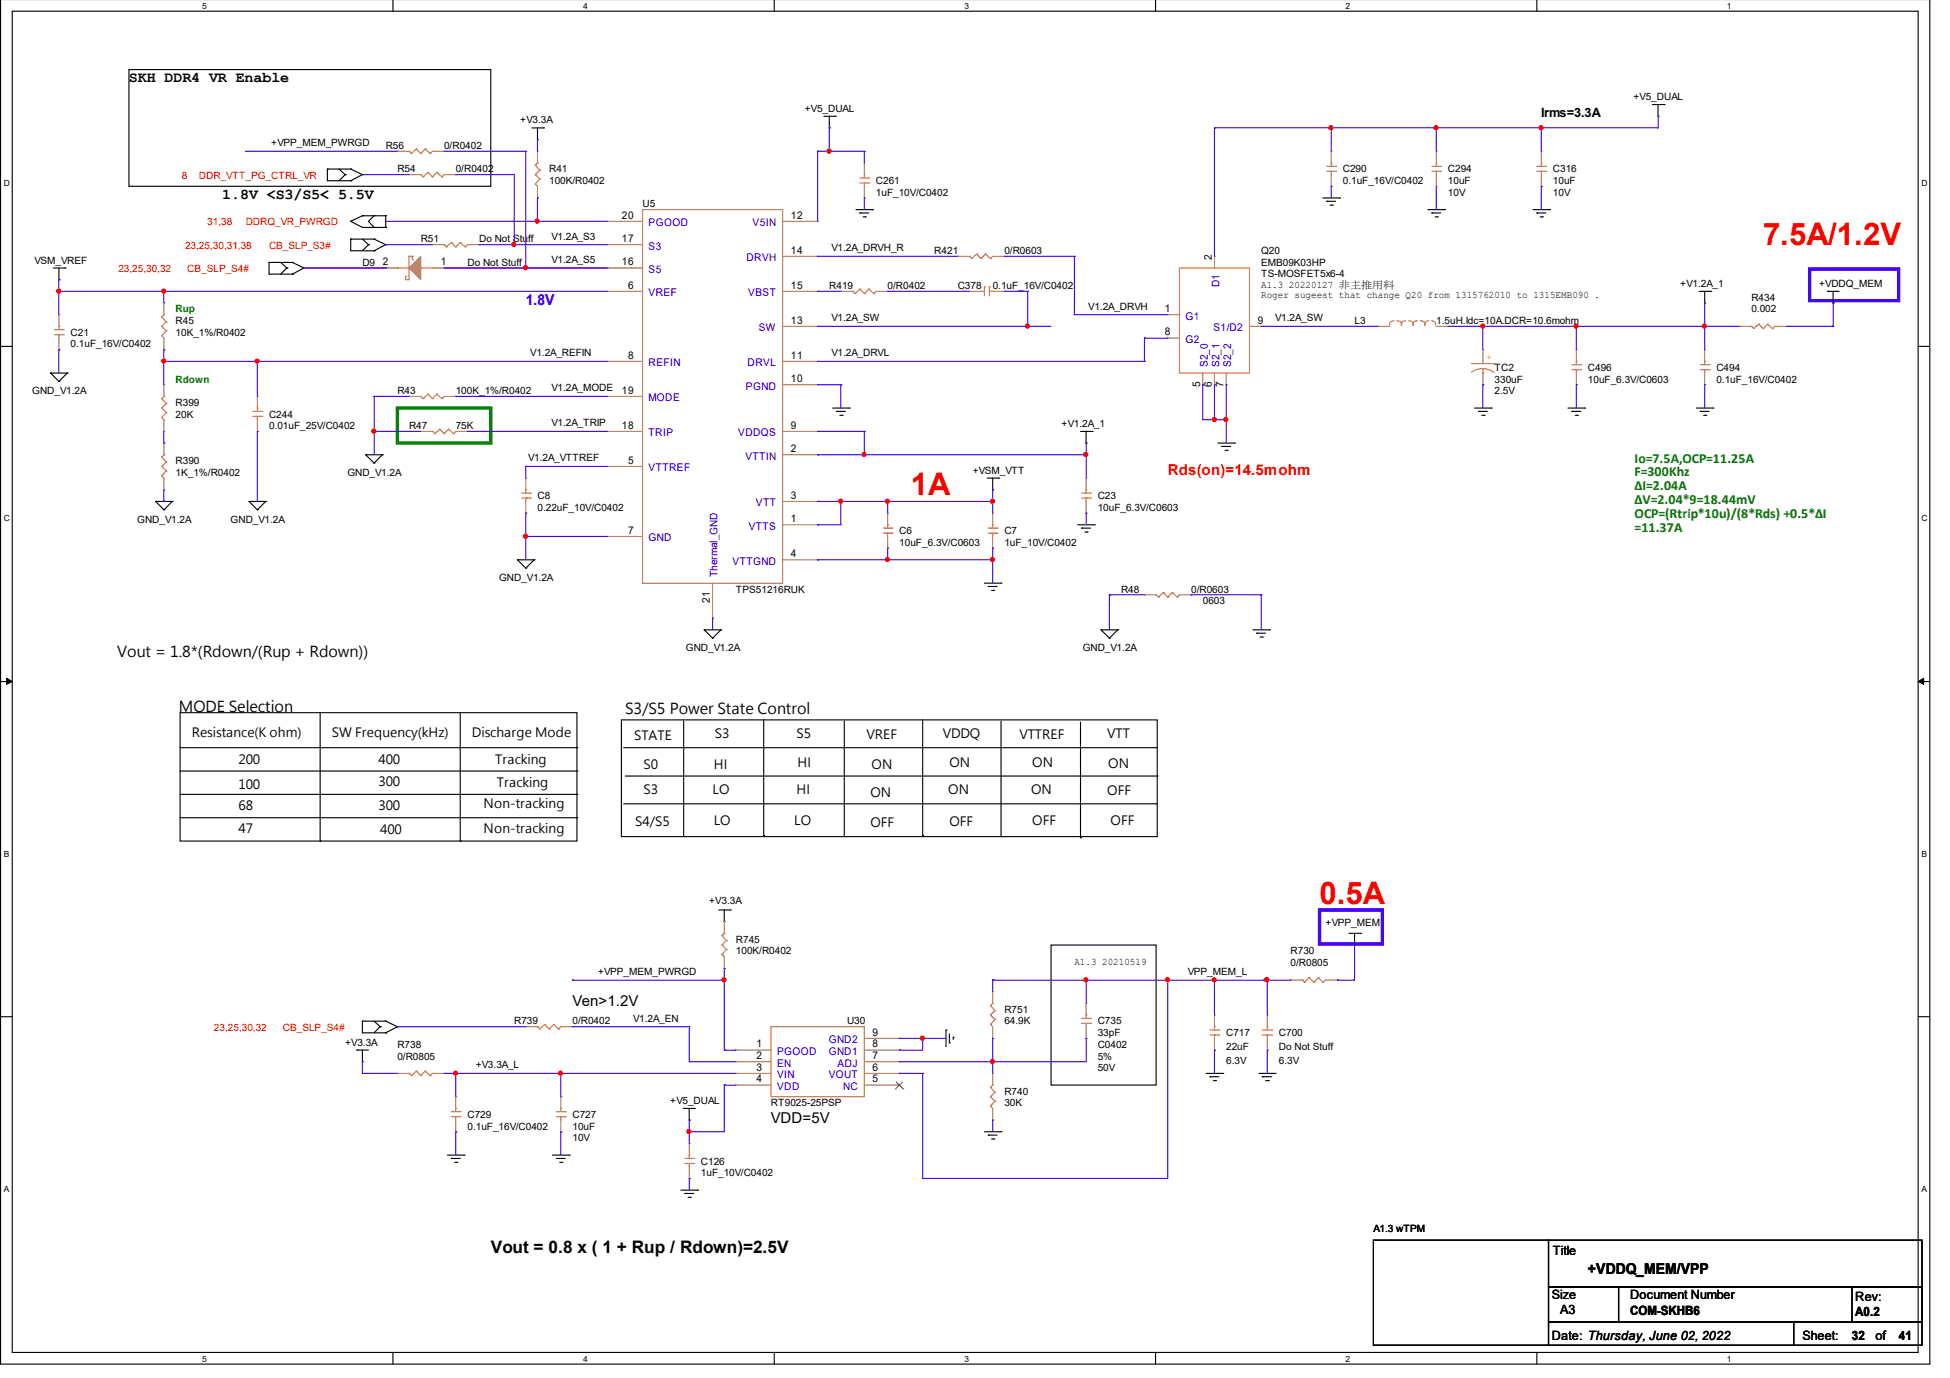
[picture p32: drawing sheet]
<svg xmlns="http://www.w3.org/2000/svg" width="297mm" height="210mm" viewBox="0 0 297 210" stroke-linecap="round" stroke-linejoin="round" font-family="sans-serif">
<defs><g id="words">
<g font-size="4.7" fill="#f00">
<text x="268.6" y="37.3">7.5A/1.2V</text>
<text x="138.8" y="75.5">1A</text>
<text x="201" y="137.7">0.5A</text>
</g>
<text font-size="2.6" x="74.8" y="190.9">Vout = 0.8 x ( 1 + Rup / Rdown)=2.5V</text>
<g font-size="2.3">
<text x="19.6" y="12.5">SKH DDR4 VR Enable</text>
<text x="33.9" y="30.3">1.8V &lt;S3/S5&lt; 5.5V</text>
<text x="17.9" y="100">Vout = 1.8*(Rdown/(Rup + Rdown))</text>
<text x="27.3" y="108.4">MODE Selection</text>
<text x="95.2" y="108.7">S3/S5 Power State Control</text>
<text x="87.2" y="153.3">Ven&gt;1.2V</text>
<text x="117.4" y="171">VDD=5V</text>
<text x="241.9" y="194.1">+VDDQ_MEM/VPP</text>
</g>
<text font-size="2.3" fill="#00f" x="80.1" y="46.5">1.8V</text>
<text font-size="2.3" fill="#f00" x="177.9" y="72.3">Rds(on)=14.5mohm</text>
<g font-size="2.1" fill="#008000">
<text x="249" y="70.5">Io=7.5A,OCP=11.25A</text>
<text x="249" y="72.6">F=300Khz</text>
<text x="249" y="74.7">ΔI=2.04A</text>
<text x="249" y="76.8">ΔV=2.04*9=18.44mV</text>
<text x="249" y="78.9">OCP=(Rtrip*10u)/(8*Rds) +0.5*ΔI</text>
<text x="249" y="81">=11.37A</text>
</g>
<g font-size="1.9">
<text x="234.8" y="17.8">Irms=3.3A</text>
<text x="29.2" y="112.3">Resistance(K ohm)</text>
<text x="50.5" y="112.3">SW Frequency(kHz)</text>
<text x="71.9" y="112.3">Discharge Mode</text>
<text x="96.6" y="112.8">STATE</text>
<text x="108.9" y="112.5">S3</text>
<text x="121.3" y="112.5">S5</text>
<text x="132" y="112.6">VREF</text>
<text x="143.6" y="112.5">VDDQ</text>
<text x="155.3" y="112.6">VTTREF</text>
<text x="168.7" y="112.5">VTT</text>
<text x="36.3" y="116.3">200</text>
<text x="57.7" y="116.3">400</text>
<text x="57.7" y="119.7">300</text>
<text x="75.4" y="116.3">Tracking</text>
<text x="75.7" y="119.9">Tracking</text>
<text x="98" y="117.1">S0</text>
<text x="108.7" y="117.1">HI</text>
<text x="121.5" y="116.8">HI</text>
<text x="132.8" y="117.1">ON</text>
<text x="144.6" y="116.8">ON</text>
<text x="157.2" y="116.8">ON</text>
<text x="168.8" y="116.9">ON</text>
<text x="36.3" y="120.2">100</text>
<text x="36.3" y="123.5">68</text>
<text x="57.7" y="123.5">300</text>
<text x="73.7" y="123.1">Non-tracking</text>
<text x="96.8" y="125.8">S4/S5</text>
<text x="98" y="121">S3</text>
<text x="108.5" y="121">LO</text>
<text x="108.7" y="125.7">LO</text>
<text x="121" y="125.7">LO</text>
<text x="121.3" y="121">HI</text>
<text x="132.6" y="121.3">ON</text>
<text x="132.6" y="126">OFF</text>
<text x="144.4" y="121">ON</text>
<text x="144.6" y="125.8">OFF</text>
<text x="157.1" y="121">ON</text>
<text x="157.2" y="125.7">OFF</text>
<text x="168.7" y="121.2">OFF</text>
<text x="169.2" y="125.7">OFF</text>
<text x="36.3" y="126.8">47</text>
<text x="57.9" y="127">400</text>
<text x="73.7" y="126.8">Non-tracking</text>
<text x="236.6" y="191.1">Title</text>
<text x="236.4" y="197.8">Size</text>
<text x="248.3" y="197.8">Document Number</text>
<text x="237.7" y="200.2">A3</text>
<text x="248.3" y="200.3">COM-SKHB6</text>
<text x="282.6" y="198.2">Rev:</text>
<text x="282.6" y="200.4">A0.2</text>
<text x="236.4" y="204.1">Date: Thursday, June 02, 2022</text>
<text x="274.6" y="204.1">Sheet:</text>
<text x="282.1" y="204.1">32</text>
<text x="285.7" y="204.1">of</text>
<text x="289.2" y="204.1">41</text>
</g>
<g font-size="1.6">
<text x="94.7" y="33.3">20</text>
<text x="120.5" y="33.3">12</text>
<text x="58.3" y="40.4">2</text>
<text x="67.1" y="40.4">1</text>
<text x="94.7" y="40.4">16</text>
<text x="94.7" y="36.8">17</text>
<text x="120.5" y="38.6">14</text>
<text x="184.6" y="39.6" transform="rotate(-90 184.6 39.6)">2</text>
<text x="95.7" y="44">6</text>
<text x="120.5" y="44">15</text>
<text x="177.5" y="47.5">1</text>
<text x="120.5" y="49.3">13</text>
<text x="177.5" y="51.1">8</text>
<text x="191.6" y="49.3">9</text>
<text x="94.7" y="60">19</text>
<text x="95.7" y="54.6">8</text>
<text x="120.5" y="58.2">10</text>
<text x="120.5" y="54.6">11</text>
<text x="182.8" y="58.9" transform="rotate(-90 182.8 58.9)">5</text>
<text x="184.6" y="58.9" transform="rotate(-90 184.6 58.9)">6</text>
<text x="186.4" y="58.9" transform="rotate(-90 186.4 58.9)">7</text>
<text x="94.7" y="65.3">18</text>
<text x="120.5" y="65.3">9</text>
<text x="95.7" y="70.6">5</text>
<text x="120.5" y="68.8">2</text>
<text x="120.5" y="76">3</text>
<text x="95.7" y="81.3">7</text>
<text x="120.5" y="79.5">1</text>
<text x="120.5" y="84.9">4</text>
<text x="108.1" y="91.8" transform="rotate(-90 108.1 91.8)">21</text>
<text x="115.2" y="159.5">1</text>
<text x="115.2" y="161.3">2</text>
<text x="132.9" y="157.7">9</text>
<text x="132.9" y="159.5">8</text>
<text x="132.9" y="161.3">7</text>
<text x="115.2" y="163.1">3</text>
<text x="115.2" y="164.9">4</text>
<text x="132.9" y="163.1">6</text>
<text x="132.9" y="164.9">5</text>
</g>
<g font-size="1.6" fill="#00c">
<text x="98.8" y="34.5">PGOOD</text>
<text x="114.6" y="34.5">V5IN</text>
<text x="98.8" y="41.6">S5</text>
<text x="98.8" y="38">S3</text>
<text x="113.7" y="39.8">DRVH</text>
<text x="98.8" y="45.1">VREF</text>
<text x="114" y="45.1">VBST</text>
<text x="185.8" y="43.7" transform="rotate(-90 185.8 43.7)">D1</text>
<text x="115.6" y="50.5">SW</text>
<text x="180.6" y="48.7">G1</text>
<text x="180.6" y="52.3">G2</text>
<text x="184.8" y="50.5">S1/D2</text>
<text x="98.8" y="55.8">REFIN</text>
<text x="113.6" y="59.4">PGND</text>
<text x="113.9" y="55.8">DRVL</text>
<text x="184" y="55.9" transform="rotate(-90 184 55.9)">S2_0</text>
<text x="185.8" y="55.9" transform="rotate(-90 185.8 55.9)">S2_1</text>
<text x="187.5" y="55.9" transform="rotate(-90 187.5 55.9)">S2_2</text>
<text x="98.8" y="61.1">MODE</text>
<text x="98.8" y="66.5">TRIP</text>
<text x="98.8" y="71.8">VTTREF</text>
<text x="112.4" y="66.5">VDDQS</text>
<text x="113.5" y="70">VTTIN</text>
<text x="115.1" y="77.1">VTT</text>
<text x="98.8" y="82.5">GND</text>
<text x="114" y="80.7">VTTS</text>
<text x="109.3" y="87.9" transform="rotate(-90 109.3 87.9)">Thermal_GND</text>
<text x="111.6" y="86">VTTGND</text>
<text x="118.4" y="160.7">PGOOD</text>
<text x="126.2" y="158.9">GND2</text>
<text x="126.2" y="160.7">GND1</text>
<text x="118.4" y="162.5">EN</text>
<text x="118.4" y="164.3">VIN</text>
<text x="118.4" y="166">VDD</text>
<text x="126.2" y="164.3">VOUT</text>
<text x="127.6" y="162.5">ADJ</text>
<text x="128.4" y="166">NC</text>
</g>
<g font-size="1.5">
<text x="122.6" y="17">+V5_DUAL</text>
<text x="248.8" y="15.3">+V5_DUAL</text>
<text x="41.3" y="22.3">+VPP_MEM_PWRGD</text>
<text x="58.8" y="22.7">R56</text>
<text x="67.6" y="22.7">0/R0402</text>
<text x="79.2" y="18.8">+V3.3A</text>
<text x="60.5" y="26.3">R54</text>
<text x="69.4" y="26.3">0/R0402</text>
<text x="83.7" y="26.3">R41</text>
<text x="83.7" y="28">100K/R0402</text>
<text x="133.4" y="28">C261</text>
<text x="133.4" y="29.8">1uF_10V/C0402</text>
<text x="204.6" y="26.3">C290</text>
<text x="204.6" y="28">0.1uF_16V/C0402</text>
<text x="220.6" y="26.3">C294</text>
<text x="220.6" y="28">10uF</text>
<text x="220.6" y="29.8">10V</text>
<text x="236.6" y="26.3">C316</text>
<text x="236.6" y="28">10uF</text>
<text x="236.6" y="29.8">10V</text>
<text x="97.9" y="31.6">U5</text>
<text x="5.2" y="40.1">VSM_VREF</text>
<text x="55.2" y="40.5">D9</text>
<text x="64.1" y="36.9">R51</text>
<text x="71.2" y="40.5">Do Not Stuff</text>
<text x="73" y="36.9">Do Not Stuff</text>
<text x="84" y="40.1">V1.2A_S5</text>
<text x="84" y="36.5">V1.2A_S3</text>
<text x="126.7" y="38.3">V1.2A_DRVH_R</text>
<text x="142.3" y="38.7">R421</text>
<text x="153" y="38.7">0/R0603</text>
<text x="192.1" y="38.7">Q20</text>
<text x="192.1" y="40.5">EMB09K03HP</text>
<text x="126.3" y="44">R419</text>
<text x="135.2" y="44">0/R0402</text>
<text x="145.9" y="44">C378</text>
<text x="151.2" y="44">0.1uF_16V/C0402</text>
<text x="165.8" y="47.2">V1.2A_DRVH</text>
<text x="192.1" y="43.9">A1.3 20220127 非主推用料</text>
<text x="192.1" y="45.4">Roger sugeest that change Q20 from 1315762010 to 1315EMB090 .</text>
<text x="192.1" y="42.3">TS-MOSFET5x6-4</text>
<text x="255.9" y="43.7">+V1.2A_1</text>
<text x="266.8" y="45.8">R434</text>
<text x="266.8" y="47.6">0.002</text>
<text x="277.1" y="43.7">+VDDQ_MEM</text>
<text x="10.8" y="51.2">C21</text>
<text x="10.8" y="52.9">0.1uF_16V/C0402</text>
<text x="26.8" y="49.4">R45</text>
<text x="26.8" y="51.2">10K_1%/R0402</text>
<text x="126.7" y="49">V1.2A_SW</text>
<text x="194.2" y="49">V1.2A_SW</text>
<text x="206.3" y="49.4">L3</text>
<text x="218.8" y="49.4">1.5uH.Idc=10A.DCR=10.6mohm</text>
<text x="80.8" y="54.3">V1.2A_REFIN</text>
<text x="84" y="59.6">V1.2A_MODE</text>
<text x="126.7" y="54.3">V1.2A_DRVL</text>
<text x="227.7" y="56.5">TC2</text>
<text x="227.7" y="58.3">330uF</text>
<text x="241.9" y="56.5">C496</text>
<text x="241.9" y="58.3">10uF_6.3V/C0603</text>
<text x="261.5" y="56.5">C494</text>
<text x="261.5" y="58.3">0.1uF_16V/C0402</text>
<text x="4.9" y="60">GND_V1.2A</text>
<text x="26.8" y="61.8">R399</text>
<text x="26.8" y="63.6">20K</text>
<text x="41" y="63.6">C244</text>
<text x="41" y="65.4">0.01uF_25V/C0402</text>
<text x="60.5" y="60">R43</text>
<text x="62.3" y="65.4">R47</text>
<text x="69.4" y="60">100K_1%/R0402</text>
<text x="69.4" y="65.4">75K</text>
<text x="84" y="65">V1.2A_TRIP</text>
<text x="161.7" y="65">+V1.2A_1</text>
<text x="227.7" y="60">2.5V</text>
<text x="26.8" y="70.7">R390</text>
<text x="80.4" y="70.3">V1.2A_VTTREF</text>
<text x="26.8" y="72.5">1K_1%/R0402</text>
<text x="52.9" y="72.5">GND_V1.2A</text>
<text x="81.9" y="76">C8</text>
<text x="81.9" y="77.8">0.22uF_10V/C0402</text>
<text x="148.2" y="72.2">+VSM_VTT</text>
<text x="167.2" y="76">C23</text>
<text x="167.2" y="77.8">10uF_6.3V/C0603</text>
<text x="20.9" y="79.6">GND_V1.2A</text>
<text x="35.1" y="79.6">GND_V1.2A</text>
<text x="137" y="81.4">C6</text>
<text x="137" y="83.2">10uF_6.3V/C0603</text>
<text x="153" y="81.4">C7</text>
<text x="153" y="83.2">1uF_10V/C0402</text>
<text x="76" y="88.5">GND_V1.2A</text>
<text x="112.1" y="90.3">TPS51216RUK</text>
<text x="170.8" y="90.3">R48</text>
<text x="181.4" y="90.3">0/R0603</text>
<text x="183.2" y="92">0603</text>
<text x="104.5" y="99.2">GND_V1.2A</text>
<text x="164.9" y="99.2">GND_V1.2A</text>
<text x="108" y="137.8">+V3.3A</text>
<text x="112.1" y="143.6">R745</text>
<text x="201.9" y="141">+VPP_MEM</text>
<text x="91.1" y="148.5">+VPP_MEM_PWRGD</text>
<text x="112.1" y="145.4">100K/R0402</text>
<text x="163.7" y="147">A1.3 20210519</text>
<text x="180.9" y="148.5">VPP_MEM_L</text>
<text x="196.6" y="145.4">R730</text>
<text x="196.6" y="147.2">0/R0805</text>
<text x="96.4" y="155.6">V1.2A_EN</text>
<text x="153" y="154.3">R751</text>
<text x="52.6" y="159.3">+V3.3A</text>
<text x="60.5" y="159.6">R738</text>
<text x="60.5" y="161.4">0/R0805</text>
<text x="78.3" y="156.1">R739</text>
<text x="87.2" y="156.1">0/R0402</text>
<text x="129" y="156.1">U30</text>
<text x="153" y="156.1">64.9K</text>
<text x="167.2" y="156.1">C735</text>
<text x="167.2" y="157.8">33pF</text>
<text x="167.2" y="159.6">C0402</text>
<text x="167.2" y="161.4">5%</text>
<text x="186.8" y="157.8">C717</text>
<text x="186.8" y="159.9">22uF</text>
<text x="194.8" y="157.8">C700</text>
<text x="194.8" y="159.9">Do Not Stuff</text>
<text x="72.5" y="162.7">+V3.3A_L</text>
<text x="153" y="166.7">R740</text>
<text x="167.2" y="163.2">50V</text>
<text x="186.8" y="162.1">6.3V</text>
<text x="194.8" y="162.1">6.3V</text>
<text x="71.2" y="170.3">C729</text>
<text x="71.2" y="172.1">0.1uF_16V/C0402</text>
<text x="87.2" y="170.3">C727</text>
<text x="87.2" y="172.1">10uF</text>
<text x="87.2" y="173.8">10V</text>
<text x="102.1" y="168.2">+V5_DUAL</text>
<text x="117.4" y="168.5">RT9025-25PSP</text>
<text x="153" y="168.5">30K</text>
<text x="106.8" y="177.4">C126</text>
<text x="106.8" y="179.2">1uF_10V/C0402</text>
<text x="209.2" y="187.7">A1.3 wTPM</text>
</g>
<g font-size="1.5" fill="#f00">
<text x="27.7" y="27.2">8</text>
<text x="30.3" y="27.2">DDR_VTT_PG_CTRL_VR</text>
<text x="31.6" y="34.3">31,38</text>
<text x="37.4" y="34.3">DDRQ_VR_PWRGD</text>
<text x="18" y="41.4">23,25,30,32</text>
<text x="28.2" y="37.9">23,25,30,31,38</text>
<text x="28.5" y="41.4">CB_SLP_S4#</text>
<text x="41" y="37.9">CB_SLP_S3#</text>
<text x="32.6" y="157">23,25,30,32</text>
<text x="43.1" y="157">CB_SLP_S4#</text>
</g>
<g font-size="1.5" fill="#008000">
<text x="26.8" y="47.6">Rup</text>
<text x="26.8" y="58.3">Rdown</text>
</g>
<text font-size="1.5" fill="#cc8006" x="226.4" y="54.9">+</text>
<g font-size="1.3">
<text x="30.8" y="1.4">5</text>
<text x="88.8" y="1.4">4</text>
<text x="146.9" y="1.4">3</text>
<text x="205" y="1.4">2</text>
<text x="263.1" y="1.4">1</text>
<text x=".6" y="28.4">D</text>
<text x="292.7" y="28.4">D</text>
<text x=".6" y="79.4">C</text>
<text x="292.7" y="79.4">C</text>
<text x=".6" y="130.5">B</text>
<text x="292.7" y="130.5">B</text>
<text x=".6" y="181.5">A</text>
<text x="292.7" y="181.5">A</text>
<text x="30.8" y="207.4">5</text>
<text x="88.8" y="207.4">4</text>
<text x="146.9" y="207.4">3</text>
<text x="205" y="207.4">2</text>
<text x="263.1" y="207.4">1</text>
</g>
</g></defs>
<path d="M.1 -.1v207.9h293.9v-207.9M1.9 1.7h290.3v204.3h-290.3z" fill="none" stroke="#000" stroke-width=".17"/>
<g fill="#fff">
<path d="M30.8 .2h.6v1.3h-.6z"/>
<path d="M30.8 206.3h.6v1.3h-.6z"/>
</g>
<path d="M59.9 -.1v1.8M59.9 206v1.8" fill="none" stroke="#000" stroke-width=".17"/>
<g fill="#fff">
<path d="M88.8 .2h.6v1.3h-.6z"/>
<path d="M88.8 206.3h.6v1.3h-.6z"/>
</g>
<path d="M117.9 -.1v1.8M117.9 206v1.8" fill="none" stroke="#000" stroke-width=".17"/>
<g fill="#fff">
<path d="M146.9 .2h.6v1.3h-.6z"/>
<path d="M146.9 206.3h.6v1.3h-.6z"/>
</g>
<path d="M176 -.1v1.8M176 206v1.8" fill="none" stroke="#000" stroke-width=".17"/>
<g fill="#fff">
<path d="M205 .2h.6v1.3h-.6z"/>
<path d="M205 206.3h.6v1.3h-.6z"/>
</g>
<path d="M234.1 -.1v1.8M234.1 206v1.8" fill="none" stroke="#000" stroke-width=".17"/>
<g fill="#fff">
<path d="M263.1 .2h.6v1.3h-.6z"/>
<path d="M263.1 206.3h.6v1.3h-.6z"/>
<path d="M.6 27.2h.8v1.3h-.8z"/>
<path d="M292.7 27.2h.8v1.3h-.8z"/>
<path d="M.6 78.2h.8v1.4h-.8z"/>
<path d="M292.7 78.2h.8v1.4h-.8z"/>
</g>
<path d="M.1 52.8h1.8M292.2 52.8h1.8" fill="none" stroke="#000" stroke-width=".17"/>
<g fill="#fff">
<path d="M.6 129.3h.8v1.4h-.8z"/>
<path d="M292.7 129.3h.8v1.4h-.8z"/>
</g>
<path d="M.1 103.8h1.8M292.2 103.8h1.8" fill="none" stroke="#000" stroke-width=".17"/>
<path d="M1 103.3l.9 .5-.9 .4zM292.2 103.8l.8-.5v.9z" fill="#000" stroke="#000" stroke-width=".15"/>
<g fill="#fff">
<path d="M.6 180.4h.7v1.3h-.7z"/>
<path d="M292.7 180.4h.7v1.3h-.7z"/>
</g>
<g fill="none" stroke="#000" stroke-width=".17">
<path d="M19.6 10.6h55.2v17.8h-55.2zM81 19.5h1.8M81.9 19.5v1.8M82.8 19.5h.1M125.5 17.7h1.8M126.3 19.5h.1M126.3 17.7v1.8M127.3 17.7h.1M251.7 15.9h1.8M252.6 17.7h.1M252.6 15.9v1.8M253.5 15.9h.1"/>
<path d="M41 40h.1M41 40v1.8h3.5M41 40h3.5M42.8 40l.9 .8M44.5 40h.1M44.5 40l1.8 .8M49.9 25.8h.1M49.9 25.8v1.7h3.5M49.9 25.8h3.5M51.6 25.8l1 .8M52.6 26.6h.1M52.6 26.6l-1 .9"/>
<path d="M53.4 33.7h.1M53.4 36.4h.1M53.4 27.5h.1M53.4 25.8h.1M53.4 33.7l1.8 .9h3.6M53.4 36.4v1.8h3.6M53.4 36.4h3.6M53.4 25.8l1.8 .8M55.2 32.9h.1M55.2 26.6h.1M55.2 32.9l-1.8 .8M55.2 32.9h3.6"/>
<path d="M55.2 36.4l.9 .9M55.2 26.6l-1.8 .9M56.1 37.3h.1M56.1 37.3l-.9 .9M57 34.6h.1M57 32.9h.1M57 38.2h.1M57 36.4h.1M57 32.9l-.9 .8 .9 .9M57 36.4l1.8 .9M58.8 34.6h.1M58.8 32.9h.1"/>
<path d="M58.8 37.3h.1M58.8 32.9v1.7M58.8 37.3l-1.8 .9M81.9 21.3h.1M130.4 31.9h2.5M131 32.4h.1M131 32.4h1.3M131.5 33h.3M131.8 33h.1M132.9 31.9h.1M201.5 30.2h2.5M202.1 30.7h.1"/>
<path d="M202.1 30.7h1.4M202.6 31.3h.3M202.9 31.3h.1M204 30.2h.1M217.5 31.9h2.5M218.1 32.4h.1M218.1 32.4h1.4M218.6 33h.3M218.9 33h.1M220 31.9h.1M233.5 31.9h2.6M234.1 32.4h.1"/>
<path d="M234.1 32.4h1.4M234.6 33h.3M234.9 33h.1M236.1 31.9h.1M7.7 56.8h.1M7.7 56.8h2.5M7.7 56.8l1.3 1.3M8.1 40.8h1.8M9 42.6h.1M9 58.1h.1M9 40.8v1.8M9.9 40.8h.1"/>
<path d="M10.2 56.8h.1M10.2 56.8l-1.2 1.3M43.7 40.8h.1M43.7 40.8l-.9 1M44.5 41.8h.1M46.3 40.8h.1M46.3 40.8l-1.8 1M258.8 44.4h1.8M259.7 46.2h.1M259.7 44.4v1.8M260.6 44.4h.1M278.4 44.4h.1"/>
<path d="M278.4 44.4h1.8M279.2 46.2h.1M279.2 44.4v1.8M23.7 76.4h.1M23.7 76.4h2.5M23.7 76.4l1.3 1.3M25 77.7h.1M26.2 76.4h.1M26.2 76.4l-1.2 1.3M37.9 76.4h.1M37.9 76.4h2.6M37.9 76.4l1.3 1.3"/>
<path d="M39.2 77.7h.1M40.5 76.4h.1M40.5 76.4l-1.3 1.3M55.7 69.3h.1M55.7 69.3h2.6M55.7 69.3l1.3 1.2M57 70.5h.1M58.3 69.3h.1M58.3 69.3l-1.3 1.2M126.8 62.2h2.6M127.4 62.7h.1M127.4 62.7h1.4"/>
<path d="M127.9 63.3h.4M128.3 63.3h.1M129.4 62.2h.1M150.4 72.8h1.7M151.2 74.6h.1M151.2 72.8v1.8M152.1 72.8h.1M164.2 79.9h2.5M164.6 65.7h1.8M165.4 67.5h.1M165.4 65.7v1.8M166.4 65.7h.1"/>
<path d="M166.7 79.9h.1M185.5 67.5h2.5M186.1 68h.1M186.1 68h1.4M186.6 68.6h.3M186.9 68.6h.1M188 67.5h.1M224.6 62.2h2.6M225.2 62.7h.1M225.2 62.7h1.4M225.7 63.3h.4M226.1 63.3h.1"/>
<path d="M227.2 62.2h.1M238.8 62.2h2.6M239.4 62.7h.1M239.4 62.7h1.4M239.9 63.3h.4M240.3 63.3h.1M241.4 62.2h.1M258.4 62.2h2.5M259 62.7h.1M259 62.7h1.3M259.5 63.3h.3M259.8 63.3h.1"/>
<path d="M260.9 62.2h.1M78.8 85.3h.1M78.8 85.3h2.6M78.8 85.3l1.3 1.2M80.1 86.5h.1M81.4 85.3h.1M81.4 85.3l-1.3 1.2M107.3 95.9h.1M107.3 95.9h2.5M107.3 95.9l1.2 1.3M108.5 97.2h.1M109.8 95.9h.1"/>
<path d="M109.8 95.9l-1.3 1.3M149.9 88.8h2.6M150.5 89.3h.1M150.5 89.3h1.4M151 89.9h.4M151.4 89.9h.1M152.5 88.8h.1M164.8 80.4h.1M164.8 80.4h1.3M165.3 81h.3M165.6 81h.1M167.7 95.9h.1"/>
<path d="M167.7 95.9h2.6M167.7 95.9l1.3 1.3M169 97.2h.1M170.3 95.9h.1M170.3 95.9l-1.3 1.3M190.8 95.9h2.6M191.4 96.4h.1M191.4 96.4h1.4M191.9 97h.4M192.3 97h.1M193.4 95.9h.1M27.4 108.6h60.5v19.5h-60.5z"/>
<path d="M27.4 113.9h60.5M27.4 117.4h60.5M48.8 108.6v19.5M70.1 108.6v19.5M87.9 113.9h.1M87.9 117.4h.1M94.7 109.7h81.6v17.7h-81.6zM95 113.9h81.1M95.2 118.2h81.1M104.1 109.8v17.6M116.3 109.7v17.6M128.6 109.8v17.6"/>
<path d="M140.5 109.7v17.6M152.5 109.8v17.6M164.6 110v17.6M176.1 113.9h.1M176.3 118.2h.1M27.4 121h60.5M27.4 124.6h60.5M48.8 128.1h.1M70.1 128.1h.1M87.9 121h.1M87.9 124.6h.1M95 122.4h81.1"/>
<path d="M104.1 127.4h.1M109.5 138.6h1.8M110.3 138.6v1.8M111.3 138.6h.1M116.3 127.3h.1M128.6 127.4h.1M140.5 127.3h.1M152.5 127.4h.1M164.6 127.6h.1M176.1 122.4h.1M.1 154.9h1.8M54.4 159.9h.1"/>
<path d="M54.4 159.9h1.7M55.2 155.5h.1M55.2 155.5v1.8h3.6M55.2 159.9v1.8M55.2 155.5h3.6M57 155.5l.9 .9M57.9 156.4h.1M57.9 156.4l-.9 .9M58.8 157.3h.1M58.8 155.5h.1M58.8 155.5l1.7 .9M60.5 156.4h.1"/>
<path d="M60.5 156.4l-1.7 .9M110.3 140.4h.1M144.1 156.9h.1M144.1 156.9v2.5M144.6 158.8h.1M144.6 157.5v1.3M145.2 158h.1M145.2 158v.3M160.1 143.9h16v21.4h-16zM205.5 142.2h1.8M206.3 143.9h.1M206.3 142.2v1.7"/>
<path d="M207.3 142.2h.1M292.2 154.9h1.8M55.2 161.7h.1M68.2 176h2.5M68.7 176.5h.1M68.7 176.5h1.4M69.3 177.1h.3M69.6 177.1h.1M70.7 176h.1M84.2 176h2.5M84.8 176.5h.1M84.8 176.5h1.3"/>
<path d="M85.3 177.1h.3M85.6 177.1h.1M86.7 176h.1M104.1 168.8h.1M104.1 168.8h1.8M105 170.6h.1M105 168.8v1.8M149.9 172.4h2.6M150.5 172.9h.1M150.5 172.9h1.4M151 173.5h.4M151.4 173.5h.1"/>
<path d="M152.5 172.4h.1M183.7 163.5h2.6M184.3 164h.1M184.3 164h1.4M184.8 164.6h.4M185.2 164.6h.1M186.3 163.5h.1M191.8 163.5h2.4M192.3 164h.1M192.3 164h1.4M192.8 164.6h.4M193.2 164.6h.1"/>
<path d="M194.2 163.5h.1M103.7 181.3h2.6M104.3 181.8h.1M104.3 181.8h1.4M104.8 182.4h.4M105.2 182.4h.1M106.3 181.3h.1M209.2 188.9h26.7v16h-26.7zM235.9 196h10.6v5.4h-10.6zM235.9 188.9h56.9v7.1h-56.9zM246.5 196h46.3v5.4h-46.3zM282.1 196h10.7v5.4h-10.7z"/>
<path d="M235.9 201.4h37.3v3.5h-37.3zM273.2 201.4h19.6v3.5h-19.6z"/>
</g>
<path d="M275.7 41h13.5v4.8h-13.5zM201 138.6h9.6v5.2h-9.6z" fill="none" stroke="#00f" stroke-width=".51"/>
<path d="M60.5 62.2h14.3v5.3h-14.3z" fill="none" stroke="#008000" stroke-width=".51"/>
<g fill="none" stroke="#cc8006" stroke-width=".17">
<path d="M62.3 23h.1M62.3 39h.1M62.3 23l.4 .4M62.3 39h.5M62.3 39v3.6h-.5M62.7 23.4h.1M62.8 39h.1M62.8 39.6h.1M62.8 39v.6M63.4 22.7h.1M63.4 22.7l-.7 .7M63.4 22.7l.7 .7"/>
<path d="M64.1 23.4h.1M64.1 26.6h.1M64.1 26.6l.3 .3M64.4 26.9h.1M64.8 22.7h.1M64.8 22.7l.7 .7M64.8 22.7l-.7 .7M65.2 26.3h.1M65.2 26.3l-.8 .6M65.2 26.3l.7 .6M65.5 23.4h.1M65.9 26.9h.1"/>
<path d="M65.9 23l-.4 .4M66.5 26.3h.1M66.5 26.3l.8 .6M66.5 26.3l-.6 .6M67.3 26.9h.1M67.6 37.3h.1M67.6 37.3l.4 .3M67.6 26.6l-.3 .3M68 37.6h.1M68.7 36.9h.1M68.7 36.9l-.7 .7M68.7 36.9l.7 .7"/>
<path d="M69.4 37.6h.1M70.1 36.9h.1M70.1 36.9l.8 .7M70.1 36.9l-.7 .7M70.9 37.6h.1M71.2 37.3l-.3 .3M81.5 25.2h.1M81.5 28h.1M81.5 26.6h.1M81.5 25.2l.7 .7M81.5 28l.4 .4M81.5 26.6l.7 .7"/>
<path d="M81.9 24.8h.1M81.9 24.8l-.4 .4M82.2 27.3h.1M82.2 25.9h.1M82.2 27.3l-.7 .7M82.2 25.9l-.7 .7M97.9 31.9h21.3v56.9h-21.3zM131 27.1h1.3M131 27.9h1.3M131.7 26.6h.1M131.7 27.9h.1M131.7 26.6v.5"/>
<path d="M131.7 27.9v.5M132.3 27.1h.1M132.3 27.9h.1M147.7 39h.1M147.7 39l.3 .4M148 39.4h.1M148.8 38.7h.1M148.8 38.7l-.8 .7M148.8 38.7l.6 .7M149.4 39.4h.1M150.1 38.7h.1M150.1 38.7l.8 .7"/>
<path d="M150.1 38.7l-.7 .7M150.9 39.4h.1M151.2 39l-.3 .4M202.1 25.3h1.4M202.1 26.1h1.4M202.8 24.8h.1M202.8 26.1h.1M202.8 24.8v.5M202.8 26.1v.5M203.5 25.3h.1M203.5 26.1h.1M218.1 25.3h1.4"/>
<path d="M218.1 26.1h1.4M218.8 24.8h.1M218.8 26.1h.1M218.8 24.8v.5M218.8 26.1v.5M219.5 25.3h.1M219.5 26.1h.1M234.1 25.3h1.4M234.1 26.1h1.4M234.8 24.8h.1M234.8 26.1h.1M234.8 24.8v.5"/>
<path d="M234.8 26.1v.5M235.5 25.3h.1M235.5 26.1h.1M8.3 50.2h1.4M8.3 51h1.4M9 49.7h.1M9 51h.1M9 49.7v.5M9 51v.5M9.7 50.2h.1M9.7 51h.1M24.6 48.3h.1"/>
<path d="M24.6 51.2h.1M24.6 49.7h.1M24.6 48.3l.7 .7M24.6 51.2l.4 .3M24.6 49.7l.7 .7M25 47.9h.1M25 47.9l-.4 .4M25.3 50.4h.1M25.3 49h.1M25.3 50.4l-.7 .8M25.3 49l-.7 .7M60.5 40.8h.1"/>
<path d="M60.5 40.8h1.8M61.8 42.1h.1M61.8 42.6h.1M61.8 42.1v.5M64.1 40.8h.1M64.1 40.8h1.8M129.9 44.4h.1M129.9 44.4l.3 .3M130.2 44.7h.1M131 44h.1M131 44l-.8 .7M131 44l.7 .7"/>
<path d="M131.7 44.7h.1M132.3 44h.1M132.3 44l.8 .7M132.3 44l-.6 .7M133.1 44.7h.1M133.4 44.4l-.3 .3M149.4 44.4h.1M149.4 44.4h.5M149.9 43.7h.1M149.9 43.7v1.4M150.7 43.7h.1M150.7 44.4h.1"/>
<path d="M150.7 44.4h.5M150.7 43.7v1.4M179.7 40.8h10.6v16h-10.6zM212.3 48.9a.57 .57 0 0 0-.6 .6M212.8 48.9a.61 .61 0 0 1 .7 .7M214.1 48.9a.57 .57 0 0 0-.6 .6M214.5 48.9a.61 .61 0 0 1 .8 .7M215.9 48.9a.57 .57 0 0 0-.7 .6M216.3 48.9a.61 .61 0 0 1 .8 .7M217.7 48.9a.57 .57 0 0 0-.7 .6M218.1 48.9a.56 .56 0 0 1 .6 .6M224.1 55.4h3.6"/>
<path d="M225.9 56.8h.1M225.9 55.4h.1M225.9 56.1l-.8 .1-1 .5M225.9 56.1l1.1 .3 .6 .3M225.9 55v.4M225.9 56.1v.7M227.7 55.4h.1M239.4 55.6h1.4M239.4 56.3h1.4M240.1 55h.1M240.1 56.3h.1M240.1 55v.6"/>
<path d="M240.1 56.3v.5M240.8 55.6h.1M240.8 56.3h.1M259 55.6h1.3M259 56.3h1.3M259.7 55h.1M259.7 56.3h.1M259.7 55v.6M259.7 56.3v.5M260.3 55.6h.1M260.3 56.3h.1M266.8 49.7h.1"/>
<path d="M266.8 49.7l.3 .4M267.1 50.1h.1M267.9 49.4h.1M267.9 49.4l-.8 .7M267.9 49.4l.7 .7M268.6 50.1h.1M269.2 49.4h.1M269.2 49.4l.8 .7M269.2 49.4l-.6 .7M270 50.1h.1M270.3 49.7l-.3 .4M24.6 69.6h.1"/>
<path d="M24.6 72.5h.1M24.6 71h.1M24.6 60.7h.1M24.6 63.6h.1M24.6 62.2h.1M24.6 69.6l.7 .8M24.6 72.5l.4 .3M24.6 71l.7 .7M24.6 60.7l.7 .8M24.6 63.6l.4 .3M24.6 62.2l.7 .6M25 69.3h.1"/>
<path d="M25 60.4h.1M25 69.3l-.4 .3M25 60.4l-.4 .3M25.3 71.7h.1M25.3 70.4h.1M25.3 62.8h.1M25.3 61.5h.1M25.3 71.7l-.7 .8M25.3 70.4l-.7 .6M25.3 62.8l-.7 .8M25.3 61.5l-.7 .7M38.5 62.7h1.4"/>
<path d="M38.5 63.4h1.4M39.2 62.2h.1M39.2 63.4h.1M39.2 62.2v.5M39.2 63.4v.5M39.9 62.7h.1M39.9 63.4h.1M64.1 60.4h.1M64.1 60.4l.3 .3M64.4 60.7h.1M65.2 60h.1M65.2 60l-.8 .7"/>
<path d="M65.2 60l.7 .7M65.9 60.7h.1M65.9 65.7h.1M65.9 65.7l.3 .4M66.2 66.1h.1M66.5 60h.1M66.5 60l.8 .7M66.5 60l-.6 .7M67 65.4h.1M67 65.4l-.8 .7M67 65.4l.6 .7M67.3 60.7h.1"/>
<path d="M67.6 66.1h.1M67.6 60.4l-.3 .3M68.3 65.4h.1M68.3 65.4l.8 .7M68.3 65.4l-.7 .7M69.1 66.1h.1M69.4 65.7l-.3 .4M79.4 75.1h1.4M79.4 75.9h1.4M80.1 74.6h.1M80.1 75.9h.1M80.1 74.6v.5"/>
<path d="M80.1 75.9v.5M80.8 75.1h.1M80.8 75.9h.1M135.2 79.9h.1M135.2 79.9v.5M151.2 79.9h.1M151.2 79.9v.5M164.8 75.1h1.3M164.8 75.9h1.3M165.4 74.6h.1M165.4 75.9h.1M165.4 74.6v.5"/>
<path d="M165.4 75.9v.5M166.1 75.1h.1M166.1 75.9h.1M134.5 80.4h1.4M134.5 81.2h1.4M135.2 81.2h.1M135.2 81.2v.5M135.9 80.4h.1M135.9 81.2h.1M150.5 80.4h1.4M150.5 81.2h1.4M151.2 81.2h.1"/>
<path d="M151.2 81.2v.5M151.9 80.4h.1M151.9 81.2h.1M176.1 90.6h.1M176.1 90.6l.3 .3M176.4 90.9h.1M177.2 90.3h.1M177.2 90.3l-.8 .6M177.2 90.3l.7 .6M177.9 90.9h.1M178.6 90.3h.1M178.6 90.3l.7 .6"/>
<path d="M178.6 90.3l-.7 .6M179.3 90.9h.1M179.7 90.6l-.4 .3M81.9 156.4h.1M81.9 156.4l.3 .3M82.2 156.7h.1M83 156.1h.1M83 156.1l-.8 .6M83 156.1l.7 .6M83.7 156.7h.1M84.3 156.1h.1M84.3 156.1l.8 .6"/>
<path d="M84.3 156.1l-.6 .6M85.1 156.7h.1M85.4 156.4l-.3 .3M110 142.5h.1M110 145.4h.1M110 143.9h.1M110 142.5l.7 .8M110 145.4l.3 .3M110 143.9l.7 .7M110.3 142.2h.1M110.3 142.2l-.3 .3M110.7 144.6h.1"/>
<path d="M110.7 143.3h.1M110.7 144.6l-.7 .8M110.7 143.3l-.7 .6M117.4 156.4h14.3v10.7h-14.3zM150.9 153.2h.1M150.9 156.1h.1M150.9 154.6h.1M150.9 153.2l.7 .7M150.9 156.1l.3 .3M150.9 154.6l.7 .7M151.2 152.8h.1M151.2 152.8l-.3 .4"/>
<path d="M151.6 155.3h.1M151.6 153.9h.1M151.6 155.3l-.7 .8M151.6 153.9l-.7 .7M164.8 155.1h1.3M164.8 155.9h1.3M165.4 154.6h.1M165.4 155.9h.1M165.4 154.6v.5M165.4 155.9v.5M166.1 155.1h.1M166.1 155.9h.1"/>
<path d="M184.3 156.9h1.4M184.3 157.7h1.4M185 156.4h.1M185 157.7h.1M185 156.4v.5M185 157.7v.5M185.7 156.9h.1M185.7 157.7h.1M192.3 156.9h1.4M192.3 157.7h1.4M193 156.4h.1M193 157.7h.1"/>
<path d="M193 156.4v.5M193 157.7v.5M193.7 156.9h.1M193.7 157.7h.1M198.4 149.3h.1M198.4 149.3l.3 .3M198.7 149.6h.1M199.4 148.9h.1M199.4 148.9l-.7 .7M199.4 148.9l.8 .7M200.2 149.6h.1M200.8 148.9h.1"/>
<path d="M200.8 148.9l.7 .7M200.8 148.9l-.6 .7M201.5 149.6h.1M201.9 149.3l-.4 .3M62.3 163.5h.1M62.3 163.5l.4 .3M62.7 163.8h.1M63.4 163.2h.1M63.4 163.2l-.7 .6M63.4 163.2l.7 .6M64.1 163.8h.1M64.8 163.2h.1"/>
<path d="M64.8 163.2l.7 .6M64.8 163.2l-.7 .6M65.5 163.8h.1M65.9 163.5l-.4 .3M68.7 169.3h1.4M68.7 170.1h1.4M69.4 168.8h.1M69.4 170.1h.1M69.4 168.8v.5M69.4 170.1v.5M70.1 169.3h.1M70.1 170.1h.1"/>
<path d="M84.8 169.3h1.3M84.8 170.1h1.3M85.4 168.8h.1M85.4 170.1h.1M85.4 168.8v.5M85.4 170.1v.5M86.1 169.3h.1M86.1 170.1h.1M104.3 176.5h1.4M104.3 177.2h1.4M105 176h.1M105 177.2h.1"/>
<path d="M105 176v.5M105 177.2v.5M105.7 176.5h.1M105.7 177.2h.1M150.9 165.6h.1M150.9 168.5h.1M150.9 167.1h.1M150.9 165.6l.7 .8M150.9 168.5l.3 .3M150.9 167.1l.7 .6M151.2 165.3h.1M151.2 165.3l-.3 .3"/>
<path d="M151.6 167.7h.1M151.6 166.4h.1M151.6 167.7l-.7 .8M151.6 166.4l-.7 .7"/>
</g>
<g fill="none" stroke="#a84" stroke-width=".17">
<path d="M60.5 23h.1M60.5 23h1.8M62.3 26.6h.1M62.3 26.6h1.8M65.9 37.3h.1M65.9 37.3h1.7M65.9 23h1.7M67.6 23h.1M67.6 26.6h1.8M69.4 26.6h.1M71.2 37.3h1.8M73 37.3h.1"/>
<path d="M81.9 30.2h.1M81.9 23h.1M81.9 23v1.8M81.9 28.4v1.8M92.5 33.7h.1M92.5 37.3h.1M92.5 37.3h5.4M92.5 33.7h5.4M119.2 39h5.3M119.2 33.7h5.3M124.5 33.7h.1M124.5 39h.1"/>
<path d="M131.7 30.2h.1M131.7 24.8h.1M131.7 24.8v1.8M131.7 28.4v1.8M145.9 39h.1M145.9 39h1.8M151.2 39h1.8M153 39h.1M185 39h.1M185 39v1.8M202.8 28.4h.1M202.8 23h.1"/>
<path d="M202.8 23v1.8M202.8 26.6v1.8M218.8 28.4h.1M218.8 23h.1M218.8 23v1.8M218.8 26.6v1.8M234.8 28.4h.1M234.8 23h.1M234.8 23v1.8M234.8 26.6v1.8M9 53.3h.1M9 47.9h.1"/>
<path d="M9 47.9v1.8M9 51.5v1.8M25 53.3h.1M25 46.2h.1M25 58.6h.1M25 46.2v1.7M25 51.5v1.8M25 58.6v1.8M58.8 40.8h.1M58.8 40.8h1.7M65.9 40.8h1.7M67.6 40.8h.1"/>
<path d="M92.5 44.4h.1M92.5 40.8h.1M92.5 55h.1M92.5 44.4h5.4M92.5 55h5.4M92.5 40.8h5.4M119.2 44.4h5.3M119.2 58.6h5.3M119.2 49.7h5.3M119.2 55h5.3M124.5 58.6h.1M124.5 44.4h.1"/>
<path d="M124.5 49.7h.1M124.5 55h.1M128.1 44.4h.1M128.1 44.4h1.8M133.4 44.4h1.8M135.2 44.4h.1M147.7 44.4h.1M147.7 44.4h1.7M151.2 44.4h1.8M153 44.4h.1M177.9 47.9h.1M177.9 51.5h.1"/>
<path d="M177.9 47.9h1.8M177.9 51.5h1.8M183.2 58.6h.1M183.2 56.8v1.8M185 58.6h.1M185 56.8v1.8M186.8 58.6h.1M186.8 56.8v1.8M190.3 49.7h1.8M192.1 49.7h.1M209.9 49.7h.1M209.9 49.7h1.8"/>
<path d="M218.8 49.7h1.8M220.6 49.7h.1M225.9 53.3h.1M225.9 58.6h.1M225.9 53.3v1.7M225.9 56.8v1.8M240.1 58.6h.1M240.1 53.3h.1M240.1 53.3v1.7M240.1 56.8v1.8M259.7 58.6h.1M259.7 53.3h.1"/>
<path d="M259.7 53.3v1.7M259.7 56.8v1.8M265 49.7h.1M265 49.7h1.8M270.3 49.7h1.8M272.1 49.7h.1M25 74.6h.1M25 67.5h.1M25 65.7h.1M25 63.9v1.8M25 67.5v1.8M25 72.8v1.8"/>
<path d="M39.2 65.7h.1M39.2 60.4h.1M39.2 60.4v1.8M39.2 63.9v1.8M62.3 60.4h.1M62.3 60.4h1.8M64.1 65.7h.1M64.1 65.7h1.8M67.6 60.4h1.8M69.4 60.4h.1M69.4 65.7h1.8M71.2 65.7h.1"/>
<path d="M80.1 78.2h.1M80.1 72.8h.1M80.1 72.8v1.8M80.1 76.4v1.8M92.5 60.4h.1M92.5 65.7h.1M92.5 71h.1M92.5 65.7h5.4M92.5 60.4h5.4M92.5 71h5.4M119.2 76.4h5.3M119.2 79.9h5.3"/>
<path d="M119.2 69.3h5.3M119.2 65.7h5.3M124.5 76.4h.1M124.5 79.9h.1M124.5 69.3h.1M124.5 65.7h.1M135.2 78.2h.1M135.2 78.2v1.7M151.2 78.2h.1M151.2 78.2v1.7M165.4 78.2h.1M165.4 72.8h.1"/>
<path d="M165.4 72.8v1.8M165.4 76.4v1.8M92.5 81.7h.1M92.5 81.7h5.4M108.5 94.2h.1M108.5 88.8v5.4M119.2 85.3h5.3M124.5 85.3h.1M135.2 83.5h.1M135.2 81.7v1.8M151.2 83.5h.1M151.2 81.7v1.8"/>
<path d="M174.3 90.6h.1M174.3 90.6h1.8M179.7 90.6h1.7M181.4 90.6h.1M80.1 156.4h.1M80.1 156.4h1.8M85.4 156.4h1.8M87.2 156.4h.1M110.3 147.5h.1M110.3 140.4h.1M110.3 140.4v1.8M110.3 145.7v1.8"/>
<path d="M112.1 159.9h.1M112.1 159.9h5.3M131.7 159.9h5.3M131.7 158.2h5.3M137 158.2h.1M137 159.9h.1M151.2 158.2h.1M151.2 151.1h.1M151.2 151.1v1.7M151.2 156.4v1.8M165.4 158.2h.1M165.4 152.8h.1"/>
<path d="M165.4 152.8v1.8M165.4 156.4v1.8M185 159.9h.1M185 154.6h.1M185 154.6v1.8M185 158.2v1.7M193 159.9h.1M193 154.6h.1M193 154.6v1.8M193 158.2v1.7M196.6 149.3h.1M196.6 149.3h1.8"/>
<path d="M201.9 149.3h1.8M203.7 149.3h.1M60.5 163.5h.1M60.5 163.5h1.8M65.9 163.5h1.7M67.6 163.5h.1M69.4 172.4h.1M69.4 167.1h.1M69.4 167.1v1.7M69.4 170.6v1.8M85.4 172.4h.1M85.4 167.1h.1"/>
<path d="M85.4 167.1v1.7M85.4 170.6v1.8M105 179.5h.1M105 174.2h.1M105 174.2v1.8M105 177.7v1.8M112.1 161.7h.1M112.1 163.5h.1M112.1 165.3h.1M112.1 161.7h5.3M112.1 163.5h5.3M112.1 165.3h5.3"/>
<path d="M131.7 161.7h5.3M131.7 163.5h5.3M131.7 165.3h5.3M137 161.7h.1M137 163.5h.1M137 165.3h.1M151.2 170.6h.1M151.2 163.5h.1M151.2 163.5v1.8M151.2 168.8v1.8"/>
</g>
<path d="M136.4 165.9h.1M136.5 164.8l1.1 1.1M137.5 164.8l-1.1 1.1M137.6 165.9h.1" fill="none" stroke="#804000" stroke-width=".15"/>
<path d="M64.1 39v3.6l-1.8-1.8z" fill="#cc8006" stroke="#cc8006" stroke-width=".17"/>
<g fill="none" stroke="#4200ff" stroke-width=".17">
<path d="M126.3 19.5h.1M126.3 19.5v3.5M185 19.5h.1M185 19.5v19.5M202.8 19.5h.1M202.8 19.5v3.5M218.8 19.5h.1M218.8 19.5v3.5M234.8 19.5h.1M234.8 19.5v3.5M252.6 17.7h.1M252.6 17.7v1.8h-67.6"/>
<path d="M37.4 23h.1M37.4 23h23.1M55.2 26.6h.1M55.2 26.6h7.1M58.8 37.3h.1M58.8 37.3h7.1M58.8 33.7h33.7M67.6 23h12.5M69.4 26.6h.1M69.4 26.6h8.9v10.7M73 37.3h.1M73 37.3h19.5"/>
<path d="M78.3 37.3h.1M80.1 23h.1M80.1 23v17.8M81.9 21.3h.1M81.9 30.2h.1M81.9 33.7h.1M81.9 21.3v1.7M81.9 30.2v3.5M124.5 39h.1M124.5 23h.1M124.5 39h21.4M124.5 23h7.2"/>
<path d="M124.5 23v10.7M126.3 23h.1M131.7 30.2h.1M131.7 23h.1M131.7 23v1.8M131.7 30.2v1.7M153 39h.1M153 39h10.7M163.7 39h.1M163.7 39v8.9M202.8 28.4h.1M202.8 28.4v1.8"/>
<path d="M218.8 31.9h.1M218.8 28.4v3.5M234.8 28.4h.1M234.8 28.4v3.5M9 44.4h.1M9 53.3h.1M9 42.6h.1M9 42.6v5.3M9 53.3v3.5M9 44.4h83.5M25 44.4h.1M25 53.3h.1"/>
<path d="M25 55h.1M25 55h67.5M25 44.4v1.8M25 53.3v5.3M39.2 55h.1M39.2 55v5.4M46.3 40.8h12.5M58.8 40.8h.1M67.6 40.8h.1M67.6 40.8h24.9M80.1 40.8h.1M124.5 55h.1"/>
<path d="M124.5 49.7h.1M124.5 58.6h.1M124.5 44.4h.1M124.5 49.7h35.6M124.5 55h49.8M124.5 44.4h3.6M124.5 58.6h3.6M128.1 58.6h.1M128.1 58.6v3.6M135.2 44.4h.1M135.2 44.4h12.5M153 44.4h.1"/>
<path d="M153 44.4h3.5M156.5 49.7h.1M156.5 44.4h.1M156.5 44.4v5.3M163.7 47.9h.1M163.7 47.9h14.2M174.3 55h.1M174.3 51.5h.1M174.3 51.5v3.5M174.3 51.5h3.6M183.2 58.6h.1M183.2 58.6v5.3"/>
<path d="M185 58.6h.1M185 58.6v5.3M186.8 58.6h.1M186.8 58.6v8.9M192.1 49.7h.1M192.1 49.7h17.8M220.6 49.7h44.4M225.9 49.7h.1M225.9 58.6h.1M225.9 49.7v3.6M225.9 58.6v3.6M240.1 49.7h.1"/>
<path d="M240.1 58.6h.1M240.1 49.7v3.6M240.1 58.6v3.6M259.7 58.6h.1M259.7 49.7h.1M259.7 46.2h.1M259.7 46.2v7.1M259.7 58.6v3.6M272.1 49.7h7.1M279.2 46.2h.1M279.2 49.7h.1M279.2 46.2v3.5"/>
<path d="M25 67.5h.1M25 76.4h.1M25 65.7v1.8M25 74.6v1.8M39.2 65.7h.1M39.2 65.7v10.7M57 60.4h.1M57 65.7h.1M57 60.4v8.9M57 65.7h7.1M57 60.4h5.3M69.4 60.4h.1"/>
<path d="M69.4 60.4h23.1M71.2 65.7h.1M71.2 65.7h21.3M80.1 71h.1M80.1 78.2h.1M80.1 71h12.4M80.1 71v1.8M80.1 78.2v7.1M124.5 76.4h.1M124.5 65.7h.1M124.5 79.9h.1M124.5 69.3h.1"/>
<path d="M124.5 65.7h7.2M124.5 69.3h40.9M124.5 76.4h26.7M128.1 76.4h.1M128.1 76.4v3.5h-3.6M131.7 69.3h.1M131.7 65.7h.1M131.7 65.7v3.6M135.2 76.4h.1M135.2 76.4v1.8M151.2 76.4h.1M151.2 74.6h.1"/>
<path d="M151.2 74.6v3.6M165.4 67.5h.1M165.4 78.2h.1M165.4 69.3h.1M165.4 67.5v5.3M165.4 78.2v1.7M183.2 63.9h.1M183.2 63.9h3.6M185 63.9h.1M186.8 63.9h.1M80.1 81.7h.1M80.1 81.7h12.4"/>
<path d="M108.5 94.2h.1M108.5 94.2v1.7M124.5 85.3h.1M124.5 85.3h26.7M135.2 85.3h.1M135.2 83.5h.1M135.2 83.5v1.8M151.2 85.3h.1M151.2 83.5h.1M151.2 83.5v5.3M169 90.6h.1M169 90.6h5.3"/>
<path d="M169 90.6v5.3M181.4 90.6h.1M181.4 90.6h10.7M192.1 90.6h.1M192.1 90.6v5.3M60.5 156.4h.1M60.5 156.4h19.6M87.2 149.3h.1M87.2 156.4h.1M87.2 149.3h23.1M87.2 156.4h17.8M105 156.4h.1"/>
<path d="M105 156.4v5.3M110.3 159.9h.1M110.3 149.3h.1M110.3 147.5h.1M110.3 147.5v12.4M110.3 159.9h1.8M137 158.2h.1M137 159.9h.1M137 158.2h7.1M140.5 158.2h.1M140.5 158.2v1.7h-3.5M151.2 158.2h.1"/>
<path d="M151.2 149.3h.1M151.2 149.3v1.8M151.2 158.2v5.3M151.2 149.3h45.4M165.4 158.2h.1M165.4 149.3h.1M165.4 149.3v3.5M165.4 158.2v3.5h-28.4M177.9 149.3h.1M177.9 149.3v30.2h-37.4M185 149.3h.1M185 159.9h.1"/>
<path d="M185 149.3v5.3M185 159.9v3.6M193 159.9h.1M193 149.3h.1M193 149.3v5.3M193 159.9v3.6M203.7 149.3h.1M206.3 143.9h.1M206.3 143.9v5.4h-2.6M55.2 161.7h.1M55.2 163.5h.1M55.2 161.7v1.8"/>
<path d="M55.2 163.5h5.3M67.6 163.5h.1M67.6 163.5h44.5M69.4 163.5h.1M69.4 172.4h.1M69.4 163.5v3.6M69.4 172.4v3.6M85.4 163.5h.1M85.4 172.4h.1M85.4 163.5v3.6M85.4 172.4v3.6M105 179.5h.1"/>
<path d="M105 172.4h.1M105 161.7h.1M105 170.6h.1M105 170.6v3.6M105 179.5v1.8M105 161.7h7.1M110.3 165.3h.1M110.3 165.3h1.8M110.3 165.3v7.1h-5.3M137 161.7h.1M137 163.5h.1M137 163.5h3.5"/>
<path d="M140.5 163.5h.1M140.5 179.5h.1M140.5 163.5v16M151.2 161.7h.1M151.2 170.6h.1M151.2 170.6v1.8"/>
</g>
<g fill="#f00" stroke="#f00" stroke-width=".17">
<circle cx="56.9" cy="65.7" r=".3"/>
<circle cx="165.4" cy="69.2" r=".3"/>
<circle cx="131.6" cy="69.2" r=".3"/>
<circle cx="151.2" cy="85.2" r=".3"/>
<circle cx="135.2" cy="85.2" r=".3"/>
<circle cx="156.5" cy="49.7" r=".3"/>
<circle cx="80.1" cy="81.7" r=".3"/>
<circle cx="151.2" cy="76.3" r=".3"/>
<circle cx="135.2" cy="76.3" r=".3"/>
<circle cx="128.1" cy="76.3" r=".3"/>
<circle cx="126.3" cy="23" r=".3"/>
<circle cx="24.9" cy="55" r=".3"/>
<circle cx="24.9" cy="44.3" r=".3"/>
<circle cx="8.9" cy="44.3" r=".3"/>
<circle cx="39.2" cy="55" r=".3"/>
<circle cx="259.6" cy="49.7" r=".3"/>
<circle cx="240.1" cy="49.7" r=".3"/>
<circle cx="202.7" cy="19.4" r=".3"/>
<circle cx="186.7" cy="63.9" r=".3"/>
<circle cx="185" cy="63.9" r=".3"/>
<circle cx="234.7" cy="19.4" r=".3"/>
<circle cx="218.7" cy="19.4" r=".3"/>
<circle cx="225.8" cy="49.7" r=".3"/>
<circle cx="81.8" cy="33.7" r=".3"/>
<circle cx="80.1" cy="40.8" r=".3"/>
<circle cx="78.3" cy="37.2" r=".3"/>
<circle cx="193" cy="149.2" r=".32"/>
<circle cx="185" cy="149.2" r=".3"/>
<circle cx="104.9" cy="172.4" r=".3"/>
<circle cx="85.4" cy="163.5" r=".3"/>
<circle cx="69.4" cy="163.5" r=".3"/>
<circle cx="140.5" cy="158.1" r=".3"/>
<circle cx="151.2" cy="161.7" r=".3"/>
<circle cx="177.8" cy="149.2" r=".3"/>
<circle cx="165.4" cy="149.2" r=".3"/>
<circle cx="110.3" cy="149.2" r=".3"/>
</g>
<use href="#words"/>
</svg>
